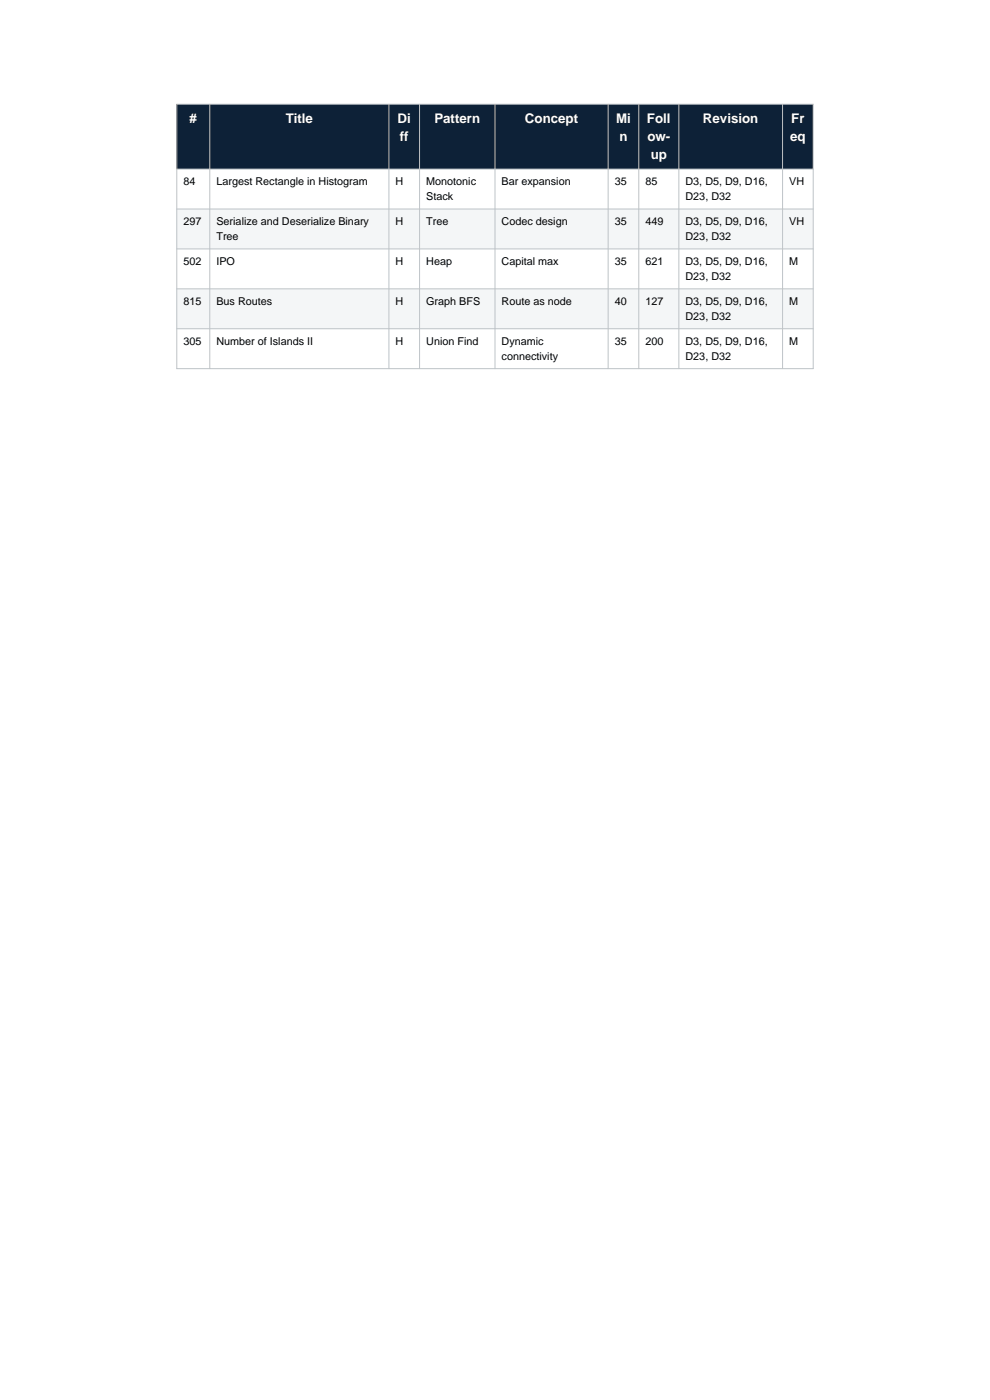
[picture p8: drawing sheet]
<svg xmlns="http://www.w3.org/2000/svg" width="210mm" height="297mm" viewBox="0 0 210 297" stroke-linecap="round" stroke-linejoin="round" font-family="sans-serif">
<defs><g id="words">
<g font-size="2.8" fill="#fff">
<text x="40.2" y="26">#</text>
<text x="60.6" y="26">Title</text>
<text x="84.3" y="26">Di</text>
<text x="84.8" y="29.9">ff</text>
<text x="92.1" y="26">Pattern</text>
<text x="111.4" y="26">Concept</text>
<text x="130.7" y="26">Mi</text>
<text x="131.4" y="29.9">n</text>
<text x="137.2" y="26">Foll</text>
<text x="137.3" y="29.9">ow-</text>
<text x="149.1" y="26">Revision</text>
<text x="167.6" y="29.9">eq</text>
<text x="167.8" y="26">Fr</text>
<text x="138" y="33.8">up</text>
</g>
<g font-size="2.3">
<text x="38.9" y="39.2">84</text>
<text x="45.9" y="39.2">Largest Rectangle in Histogram</text>
<text x="83.9" y="39.2">H</text>
<text x="90.4" y="39.2">Monotonic</text>
<text x="106.4" y="39.2">Bar expansion</text>
<text x="130.4" y="39.2">35</text>
<text x="136.9" y="39.2">85</text>
<text x="145.4" y="39.2">D3, D5, D9, D16,</text>
<text x="167.4" y="39.2">VH</text>
<text x="38.9" y="47.7">297</text>
<text x="45.9" y="47.7">Serialize and Deserialize Binary</text>
<text x="83.9" y="47.7">H</text>
<text x="90.4" y="42.4">Stack</text>
<text x="90.4" y="47.7">Tree</text>
<text x="106.4" y="47.7">Codec design</text>
<text x="130.4" y="47.7">35</text>
<text x="136.9" y="47.7">449</text>
<text x="145.4" y="42.4">D23, D32</text>
<text x="145.4" y="47.7">D3, D5, D9, D16,</text>
<text x="167.4" y="47.7">VH</text>
<text x="45.9" y="50.9">Tree</text>
<text x="145.4" y="50.9">D23, D32</text>
<text x="38.9" y="56.2">502</text>
<text x="45.9" y="56.2">IPO</text>
<text x="83.9" y="56.2">H</text>
<text x="90.4" y="56.2">Heap</text>
<text x="106.4" y="56.2">Capital max</text>
<text x="130.4" y="56.2">35</text>
<text x="136.9" y="56.2">621</text>
<text x="145.4" y="56.2">D3, D5, D9, D16,</text>
<text x="145.4" y="59.3">D23, D32</text>
<text x="167.4" y="56.2">M</text>
<text x="38.9" y="64.6">815</text>
<text x="45.9" y="64.6">Bus Routes</text>
<text x="83.9" y="64.6">H</text>
<text x="90.4" y="64.6">Graph BFS</text>
<text x="106.4" y="64.6">Route as node</text>
<text x="130.4" y="64.6">40</text>
<text x="136.9" y="64.6">127</text>
<text x="145.4" y="64.6">D3, D5, D9, D16,</text>
<text x="167.4" y="64.6">M</text>
<text x="145.4" y="67.8">D23, D32</text>
<text x="38.9" y="73.1">305</text>
<text x="45.9" y="73.1">Number of Islands II</text>
<text x="83.9" y="73.1">H</text>
<text x="90.4" y="73.1">Union Find</text>
<text x="106.4" y="73.1">Dynamic</text>
<text x="106.4" y="76.3">connectivity</text>
<text x="130.4" y="73.1">35</text>
<text x="136.9" y="73.1">200</text>
<text x="145.4" y="73.1">D3, D5, D9, D16,</text>
<text x="145.4" y="76.3">D23, D32</text>
<text x="167.4" y="73.1">M</text>
</g>
</g></defs>
<path d="M37.5 22.1h135v13.8h-135z" fill-rule="evenodd" fill="#0d2137"/>
<path d="M37.5 35.9h135v8.4h-135z" fill-rule="evenodd" fill="#fff"/>
<path d="M37.5 44.3h135v8.5h-135z" fill-rule="evenodd" fill="#f4f6f7"/>
<path d="M37.5 52.8h135v8.5h-135z" fill-rule="evenodd" fill="#fff"/>
<path d="M37.5 61.3h135v8.4h-135z" fill-rule="evenodd" fill="#f4f6f7"/>
<path d="M37.5 69.7h135v8.5h-135z" fill-rule="evenodd" fill="#fff"/>
<g fill="none" stroke="#bdc3c7" stroke-width=".21">
<path d="M37.5 22.1h135v56.1h-135zM37.5 35.9h135M44.5 22.1v56.1M82.5 22.1v56.1M89 22.1v56.1M105 22.1v56.1M129 22.1v56.1M135.5 22.1v56.1M144 22.1v56.1M166 22.1v56.1M37.5 44.3h135M37.5 52.8h135"/>
<path d="M37.5 61.3h135M37.5 69.7h135"/>
</g>
<use href="#words"/>
</svg>
